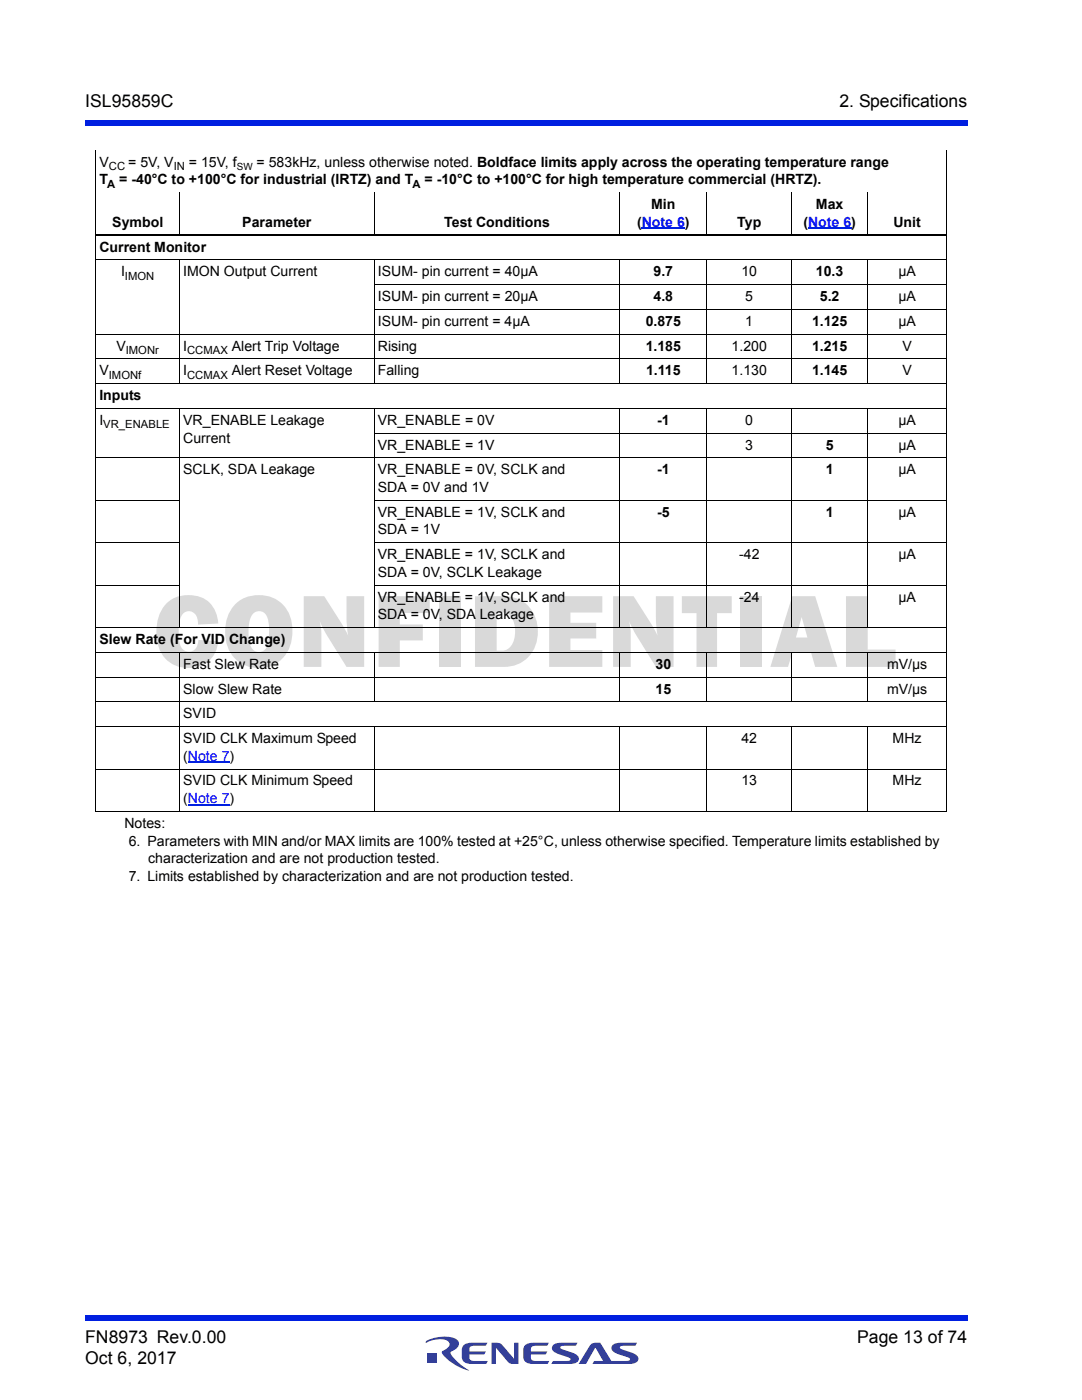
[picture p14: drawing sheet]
<svg xmlns="http://www.w3.org/2000/svg" width="216mm" height="279mm" viewBox="0 0 216 279" stroke-linecap="round" stroke-linejoin="round" font-family="sans-serif">
<defs><g id="words">
<text font-size="21.2" fill="#d9d9d9" x="30.6" y="133.1">CONFIDENTIAL</text>
<g font-size="3.5">
<text x="17" y="21.4">ISL95859C</text>
<text x="167.5" y="21.4">2. Specifications</text>
<text x="17" y="267.9">FN8973 Rev.0.00</text>
<text x="171" y="267.9">Page 13 of 74</text>
<text x="17" y="272.2">Oct 6, 2017</text>
</g>
<g font-size="2.8">
<text x="19.8" y="33.3">V</text>
<text x="25.6" y="33.3">= 5V, V</text>
<text x="37.7" y="33.3">= 15V, f</text>
<text x="51.2" y="33.3">= 583kHz, unless otherwise noted. Boldface limits apply across the operating temperature range</text>
<text x="19.8" y="36.8">T</text>
<text x="23.8" y="36.8">= -40°C to +100°C for industrial (IRTZ) and T</text>
<text x="84.7" y="36.8">= -10°C to +100°C for high temperature commercial (HRTZ).</text>
<text x="129.9" y="41.8">Min</text>
<text x="162.8" y="41.8">Max</text>
<text x="22.4" y="45.3">Symbol</text>
<text x="48.4" y="45.3">Parameter</text>
<text x="88.6" y="45.3">Test Conditions</text>
<text x="127.1" y="45.3">(Note 6)</text>
<text x="147.1" y="45.3">Typ</text>
<text x="160.3" y="45.3">(Note 6)</text>
<text x="178.3" y="45.3">Unit</text>
<text x="19.8" y="50.2">Current Monitor</text>
<text x="24.2" y="55.2">I</text>
<text x="36.6" y="55.2">IMON Output Current</text>
<text x="75.4" y="55.2">ISUM- pin current = 40µA</text>
<text x="130.4" y="55.2">9.7</text>
<text x="147.9" y="55.2">10</text>
<text x="162.8" y="55.2">10.3</text>
<text x="179.3" y="55.2">µA</text>
<text x="75.4" y="65">ISUM- pin current = 4µA</text>
<text x="75.4" y="60.1">ISUM- pin current = 20µA</text>
<text x="128.8" y="65">0.875</text>
<text x="130.4" y="60.1">4.8</text>
<text x="148.7" y="65">1</text>
<text x="148.7" y="60.1">5</text>
<text x="162" y="65">1.125</text>
<text x="163.6" y="60.1">5.2</text>
<text x="179.3" y="60.1">µA</text>
<text x="179.3" y="65">µA</text>
<text x="23.2" y="70">V</text>
<text x="36.6" y="70">I</text>
<text x="46.3" y="70">Alert Trip Voltage</text>
<text x="75.4" y="70">Rising</text>
<text x="128.8" y="70">1.185</text>
<text x="146" y="70">1.200</text>
<text x="162" y="70">1.215</text>
<text x="180.1" y="70">V</text>
<text x="19.8" y="74.9">V</text>
<text x="36.6" y="74.9">I</text>
<text x="46.3" y="74.9">Alert Reset Voltage</text>
<text x="75.4" y="74.9">Falling</text>
<text x="128.9" y="74.9">1.115</text>
<text x="146" y="74.9">1.130</text>
<text x="162" y="74.9">1.145</text>
<text x="180.1" y="74.9">V</text>
<text x="19.8" y="79.9">Inputs</text>
<text x="19.8" y="84.8">I</text>
<text x="36.6" y="84.8">VR_ENABLE Leakage</text>
<text x="36.6" y="88.3">Current</text>
<text x="75.4" y="84.8">VR_ENABLE = 0V</text>
<text x="75.4" y="89.7">VR_ENABLE = 1V</text>
<text x="131.1" y="84.8">-1</text>
<text x="148.7" y="84.8">0</text>
<text x="148.7" y="89.7">3</text>
<text x="164.8" y="89.7">5</text>
<text x="179.3" y="84.8">µA</text>
<text x="179.3" y="89.7">µA</text>
<text x="36.6" y="94.7">SCLK, SDA Leakage</text>
<text x="75.4" y="94.7">VR_ENABLE = 0V, SCLK and</text>
<text x="131.1" y="94.7">-1</text>
<text x="164.8" y="94.7">1</text>
<text x="179.3" y="94.7">µA</text>
<text x="75.4" y="98.2">SDA = 0V and 1V</text>
<text x="75.4" y="103.1">VR_ENABLE = 1V, SCLK and</text>
<text x="75.4" y="106.7">SDA = 1V</text>
<text x="131.1" y="103.1">-5</text>
<text x="164.8" y="103.1">1</text>
<text x="179.3" y="103.1">µA</text>
<text x="75.4" y="111.6">VR_ENABLE = 1V, SCLK and</text>
<text x="147.5" y="111.6">-42</text>
<text x="179.3" y="111.6">µA</text>
<text x="75.4" y="115.1">SDA = 0V, SCLK Leakage</text>
<text x="75.4" y="120.1">VR_ENABLE = 1V, SCLK and</text>
<text x="75.4" y="123.6">SDA = 0V, SDA Leakage</text>
<text x="147.5" y="120.1">-24</text>
<text x="179.3" y="120.1">µA</text>
<text x="19.8" y="128.5">Slew Rate (For VID Change)</text>
<text x="36.6" y="133.5">Fast Slew Rate</text>
<text x="130.8" y="133.5">30</text>
<text x="177" y="133.5">mV/µs</text>
<text x="36.6" y="138.4">Slow Slew Rate</text>
<text x="36.6" y="143.4">SVID</text>
<text x="130.8" y="138.4">15</text>
<text x="177" y="138.4">mV/µs</text>
<text x="36.6" y="148.3">SVID CLK Maximum Speed</text>
<text x="147.9" y="148.3">42</text>
<text x="178.1" y="148.3">MHz</text>
<text x="36.6" y="151.8">(Note 7)</text>
<text x="36.6" y="156.8">SVID CLK Minimum Speed</text>
<text x="36.6" y="160.3">(Note 7)</text>
<text x="147.9" y="156.8">13</text>
<text x="178.1" y="156.8">MHz</text>
<text x="24.8" y="165.2">Notes:</text>
<text x="25.7" y="168.8">6. Parameters with MIN and/or MAX limits are 100% tested at +25°C, unless otherwise specified. Temperature limits established by</text>
<text x="29.6" y="172.3">characterization and are not production tested.</text>
<text x="25.7" y="175.8">7. Limits established by characterization and are not production tested.</text>
</g>
<g font-size="2.2">
<text x="21.7" y="34">CC</text>
<text x="34.7" y="34">IN</text>
<text x="21.4" y="37.5">A</text>
<text x="82.3" y="37.5">A</text>
<text x="24.9" y="55.9">IMON</text>
<text x="25.1" y="70.7">IMONr</text>
<text x="37.3" y="70.7">CCMAX</text>
<text x="21.7" y="75.6">IMONf</text>
<text x="37.3" y="75.6">CCMAX</text>
<text x="20.6" y="85.5">VR_ENABLE</text>
</g>
<text font-size="2" x="47.2" y="33.9">SW</text>
</g></defs>
<g fill="#001fe0">
<path d="M17 262.5h176v1h-176z"/>
<path d="M17 24h176v1.1h-176z"/>
</g>
<path d="M83.7 265.2h45v9.5h-45z" fill="#fff"/>
<g fill="#333f99">
<path d="M98.1 268a2.36 2.36 0 0 1 2.2 .5l2.3 2.6v-3.1h.8v4.2a2.28 2.28 0 0 1-2.1-.5l-2.4-2.7v3.2h-.8z"/>
<path d="M92.6 268.3l1-.3h3.7l-.4 .5-2.8 .1a.86 .86 0 0 0-.4 1.1h3.3l-.3 .5-.2 .1h-2.8v.6l.2 .5 .3 .2h3.1l-.3 .6h-2.8a1.6 1.6 0 0 1-2.1-1.5 2.26 2.26 0 0 1 .5-2.4z"/>
<path d="M104.9 268.3l.9-.3h3.7l-.3 .5-2.8 .1a.86 .86 0 0 0-.5 1.1h3.3l-.2 .5-.3 .1h-2.8v.6l.2 .5 .3 .2h3.2l-.3 .6h-2.9a1.6 1.6 0 0 1-2-1.5 2.26 2.26 0 0 1 .5-2.4z"/>
<path d="M110.4 268.4l.9-.4h3.9l-.3 .5-2.7 .1-.4 .2 .2 .4 .6 .2a5.1 5.1 0 0 1 2.8 1.3 .87 .87 0 0 1-.5 1.3l-1.4 .2h-3.5l.4-.6h3l.4-.2-.1-.4-.6-.2a5.1 5.1 0 0 1-2.8-1.3 .85 .85 0 0 1 .1-1.1z"/>
<path d="M117.9 268.3a2.2 2.2 0 0 1 1.9-.3l2.2 3.6h2.9l.8-.2-.2-.4-.5-.2a5.1 5.1 0 0 1-2.8-1.3 .88 .88 0 0 1 .5-1.3l1.3-.2h3.1l-.3 .5-2.7 .1-.4 .2 .1 .4 .6 .2a5.1 5.1 0 0 1 2.8 1.3 .87 .87 0 0 1-.5 1.3l-1.3 .2h-7.2l.4-.6h1.7l-1.5-2.6-1.9 3.2h-1.5z"/>
<path d="M85.2 270h2v2h-2z"/>
<path d="M85 267.6a7.5 7.5 0 0 1 5.9-.5 1.21 1.21 0 0 1 .7 1.3 1.21 1.21 0 0 1-.9 1l-.8 .5a8 8 0 0 0 3.7 3.6 9.1 9.1 0 0 1-5.4-3.5v-.3l.2-.1a1.77 1.77 0 0 0 1.3-1.5 2.65 2.65 0 0 0-3.1-.7l-1.6 .6z"/>
</g>
<path d="M37.5 152.1h8.3M37.5 160.6h8.3" fill="none" stroke="#00f" stroke-width=".21"/>
<path d="M128.1 45.6h8.6M161.2 45.6h8.7" fill="none" stroke="#00f" stroke-width=".3"/>
<g fill="none" stroke="#000" stroke-width=".2">
<path d="M19.1 30v131.9M35.9 38.5v8.6M74.7 38.5v8.6M123.7 38.5v8.6M141 38.5v8.6M158 38.5v8.6M173.1 38.5v8.6M188.9 30v131.9M19.1 51.9h169.8M35.9 51.8v24.8M74.6 56.8h114.3M74.7 51.8v24.8"/>
<path d="M123.7 51.8v24.8M141 51.8v24.8M158 51.8v24.8M173.1 51.8v24.8M19.1 66.7h169.8M19.1 71.6h169.8M19.1 76.6h169.8M74.6 61.7h114.3M19.1 81.5h169.8M19.1 91.4h169.8M19.1 99.8h16.8M35.9 81.4v43.9"/>
<path d="M74.6 86.4h114.3M74.6 99.8h114.3M74.7 81.4v43.9M123.7 81.4v43.9M141 81.4v43.9M158 81.4v43.9M173.1 81.4v43.9M19.1 108.3h16.8M19.1 116.8h16.8M74.6 108.3h114.3M74.6 116.8h114.3M19.1 125.2h169.8"/>
<path d="M19.1 130.2h169.8M19.1 135.1h169.8M35.9 130.2v31.8M74.7 130.2v9.9M123.7 130.2v9.9M141 130.2v9.9M158 130.2v9.9M173.1 130.2v9.9M19.1 140.1h169.8M19.1 145h169.8M19.1 153.5h169.8M74.7 145v17"/>
<path d="M123.7 145v17M141 145v17M158 145v17M173.1 145v17M19.1 161.9h169.8"/>
</g>
<path d="M19.1 46.9h169.8" fill="none" stroke="#000" stroke-width=".36"/>
<use href="#words"/>
</svg>
